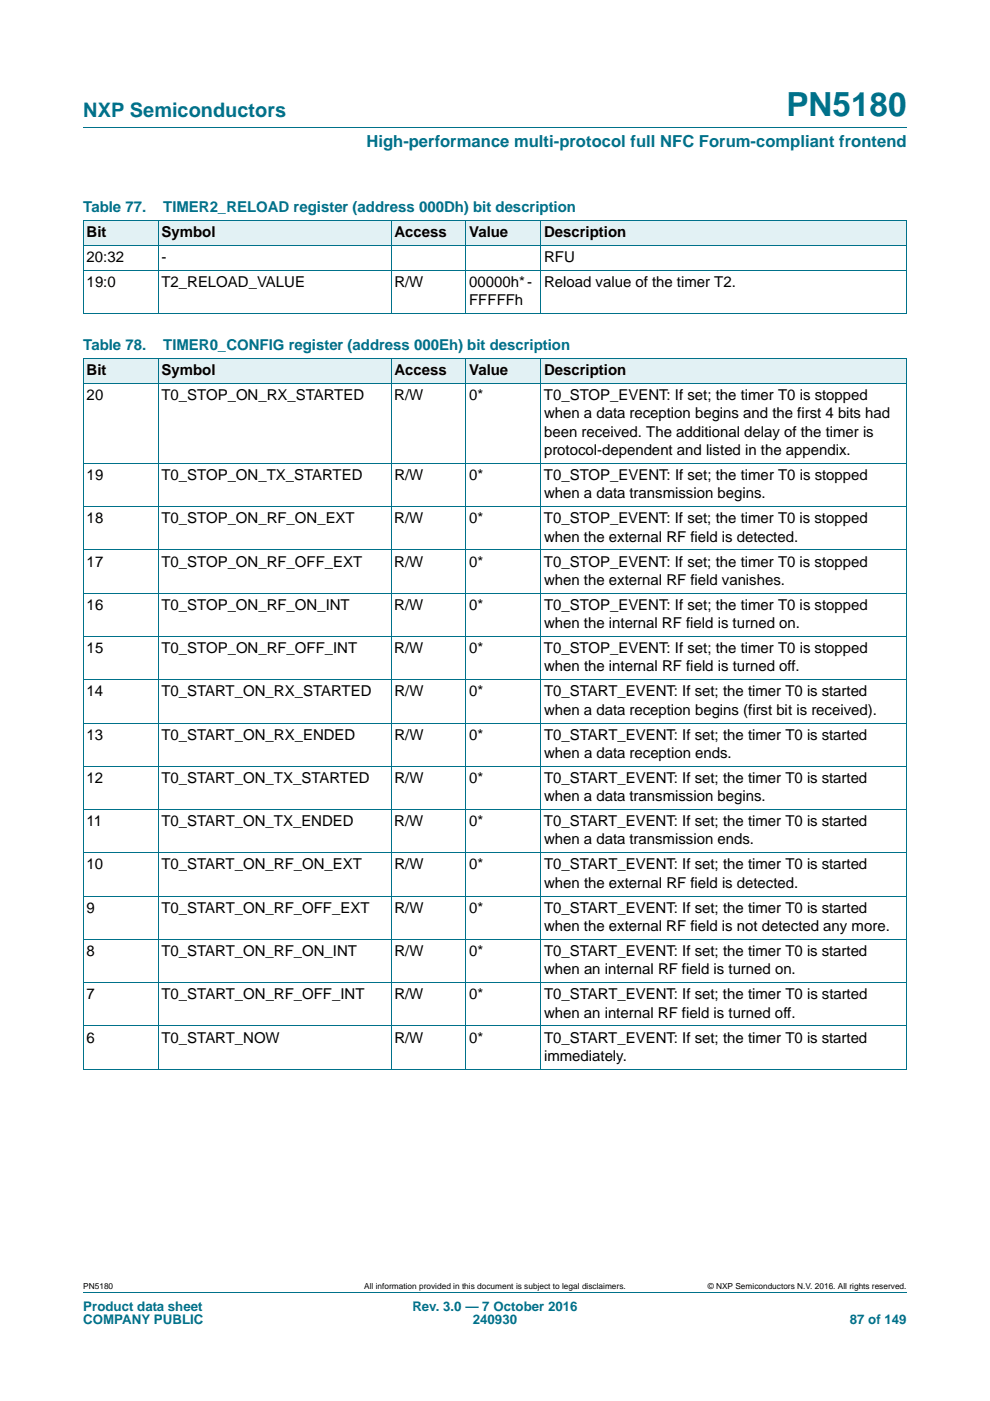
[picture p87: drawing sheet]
<svg xmlns="http://www.w3.org/2000/svg" width="210mm" height="297mm" viewBox="0 0 210 297" stroke-linecap="round" stroke-linejoin="round" font-family="sans-serif">
<defs><g id="words">
<text font-size="7" fill="#00718a" x="166.8" y="24.6">PN5180</text>
<text font-size="4.2" fill="#00718a" x="17.7" y="24.9">NXP Semiconductors</text>
<text font-size="3.5" fill="#00718a" x="77.7" y="31.1">High-performance multi-protocol full NFC Forum-compliant frontend</text>
<g font-size="3.2" fill="#00718a">
<text x="17.7" y="45">Table 77.</text>
<text x="34.6" y="45">TIMER2_RELOAD register (address 000Dh) bit description</text>
<text x="17.7" y="74.3">Table 78.</text>
<text x="34.6" y="74.3">TIMER0_CONFIG register (address 000Eh) bit description</text>
</g>
<g font-size="3.2">
<text x="18.4" y="50.3">Bit</text>
<text x="34.2" y="50.3">Symbol</text>
<text x="83.7" y="50.3">Access</text>
<text x="99.5" y="50.3">Value</text>
<text x="115.4" y="50.3">Description</text>
<text x="18.4" y="55.6">20:32</text>
<text x="34.2" y="55.6">-</text>
<text x="115.4" y="55.6">RFU</text>
<text x="18.4" y="60.9">19:0</text>
<text x="34.2" y="60.9">T2_RELOAD_VALUE</text>
<text x="83.7" y="60.9">R/W</text>
<text x="99.5" y="60.9">00000h* -</text>
<text x="99.5" y="64.7">FFFFFh</text>
<text x="115.4" y="60.9">Reload value of the timer T2.</text>
<text x="18.4" y="79.5">Bit</text>
<text x="34.2" y="79.5">Symbol</text>
<text x="83.7" y="79.5">Access</text>
<text x="99.5" y="79.5">Value</text>
<text x="115.4" y="79.5">Description</text>
<text x="18.4" y="84.8">20</text>
<text x="34.2" y="84.8">T0_STOP_ON_RX_STARTED</text>
<text x="83.6" y="84.8">R/W</text>
<text x="99.5" y="84.8">0*</text>
<text x="115.4" y="84.8">T0_STOP_EVENT: If set; the timer T0 is stopped</text>
<text x="115.4" y="88.7">when a data reception begins and the first 4 bits had</text>
<text x="115.4" y="92.6">been received. The additional delay of the timer is</text>
<text x="18.4" y="101.8">19</text>
<text x="34.2" y="101.8">T0_STOP_ON_TX_STARTED</text>
<text x="83.6" y="101.8">R/W</text>
<text x="99.5" y="101.8">0*</text>
<text x="115.4" y="101.8">T0_STOP_EVENT: If set; the timer T0 is stopped</text>
<text x="115.4" y="96.5">protocol-dependent and listed in the appendix.</text>
<text x="115.4" y="105.6">when a data transmission begins.</text>
<text x="18.4" y="110.9">18</text>
<text x="34.2" y="110.9">T0_STOP_ON_RF_ON_EXT</text>
<text x="83.6" y="110.9">R/W</text>
<text x="99.5" y="110.9">0*</text>
<text x="115.4" y="110.9">T0_STOP_EVENT: If set; the timer T0 is stopped</text>
<text x="115.4" y="114.8">when the external RF field is detected.</text>
<text x="18.4" y="120.1">17</text>
<text x="34.2" y="120.1">T0_STOP_ON_RF_OFF_EXT</text>
<text x="83.6" y="120.1">R/W</text>
<text x="99.5" y="120.1">0*</text>
<text x="115.4" y="120.1">T0_STOP_EVENT: If set; the timer T0 is stopped</text>
<text x="115.4" y="124">when the external RF field vanishes.</text>
<text x="18.4" y="129.3">16</text>
<text x="34.2" y="129.3">T0_STOP_ON_RF_ON_INT</text>
<text x="83.6" y="129.3">R/W</text>
<text x="99.5" y="129.3">0*</text>
<text x="115.4" y="129.3">T0_STOP_EVENT: If set; the timer T0 is stopped</text>
<text x="115.4" y="133.2">when the internal RF field is turned on.</text>
<text x="18.4" y="138.5">15</text>
<text x="34.2" y="138.5">T0_STOP_ON_RF_OFF_INT</text>
<text x="83.6" y="138.5">R/W</text>
<text x="99.5" y="138.5">0*</text>
<text x="115.4" y="138.5">T0_STOP_EVENT: If set; the timer T0 is stopped</text>
<text x="115.4" y="142.4">when the internal RF field is turned off.</text>
<text x="18.4" y="147.6">14</text>
<text x="34.2" y="147.6">T0_START_ON_RX_STARTED</text>
<text x="83.7" y="147.6">R/W</text>
<text x="99.5" y="147.6">0*</text>
<text x="115.4" y="147.6">T0_START_EVENT: If set; the timer T0 is started</text>
<text x="115.4" y="151.5">when a data reception begins (first bit is received).</text>
<text x="18.4" y="156.8">13</text>
<text x="34.2" y="156.8">T0_START_ON_RX_ENDED</text>
<text x="83.7" y="156.8">R/W</text>
<text x="99.5" y="156.8">0*</text>
<text x="115.4" y="160.7">when a data reception ends.</text>
<text x="115.4" y="156.8">T0_START_EVENT: If set; the timer T0 is started</text>
<text x="18.4" y="166">12</text>
<text x="34.2" y="166">T0_START_ON_TX_STARTED</text>
<text x="83.7" y="166">R/W</text>
<text x="99.5" y="166">0*</text>
<text x="115.4" y="166">T0_START_EVENT: If set; the timer T0 is started</text>
<text x="115.4" y="169.9">when a data transmission begins.</text>
<text x="18.4" y="175.2">11</text>
<text x="34.2" y="175.2">T0_START_ON_TX_ENDED</text>
<text x="83.6" y="175.2">R/W</text>
<text x="99.5" y="175.2">0*</text>
<text x="115.4" y="175.2">T0_START_EVENT: If set; the timer T0 is started</text>
<text x="115.4" y="179">when a data transmission ends.</text>
<text x="18.4" y="184.3">10</text>
<text x="34.2" y="184.3">T0_START_ON_RF_ON_EXT</text>
<text x="83.7" y="184.3">R/W</text>
<text x="99.5" y="184.3">0*</text>
<text x="115.4" y="184.3">T0_START_EVENT: If set; the timer T0 is started</text>
<text x="115.4" y="188.2">when the external RF field is detected.</text>
<text x="18.4" y="193.5">9</text>
<text x="34.2" y="193.5">T0_START_ON_RF_OFF_EXT</text>
<text x="83.7" y="193.5">R/W</text>
<text x="99.5" y="193.5">0*</text>
<text x="115.4" y="197.4">when the external RF field is not detected any more.</text>
<text x="115.4" y="193.5">T0_START_EVENT: If set; the timer T0 is started</text>
<text x="18.4" y="202.7">8</text>
<text x="34.2" y="202.7">T0_START_ON_RF_ON_INT</text>
<text x="83.7" y="202.7">R/W</text>
<text x="99.5" y="202.7">0*</text>
<text x="115.4" y="202.7">T0_START_EVENT: If set; the timer T0 is started</text>
<text x="115.4" y="206.6">when an internal RF field is turned on.</text>
<text x="18.4" y="211.9">7</text>
<text x="34.2" y="211.9">T0_START_ON_RF_OFF_INT</text>
<text x="83.6" y="211.9">R/W</text>
<text x="99.5" y="211.9">0*</text>
<text x="115.4" y="211.9">T0_START_EVENT: If set; the timer T0 is started</text>
<text x="115.4" y="215.8">when an internal RF field is turned off.</text>
<text x="18.4" y="221">6</text>
<text x="34.2" y="221">T0_START_NOW</text>
<text x="83.7" y="221">R/W</text>
<text x="99.5" y="221">0*</text>
<text x="115.4" y="221">T0_START_EVENT: If set; the timer T0 is started</text>
<text x="115.4" y="224.9">immediately.</text>
</g>
<g font-size="2.8" fill="#00718a">
<text x="17.7" y="277.9">Product data sheet</text>
<text x="17.7" y="280.8">COMPANY PUBLIC</text>
<text x="87.5" y="277.9">Rev. 3.0 — 7 October 2016</text>
<text x="100.3" y="280.8">240930</text>
<text x="180.2" y="280.8">87 of 149</text>
</g>
<g font-size="1.8">
<text x="17.7" y="273.3">PN5180</text>
<text x="77.3" y="273.3">All information provided in this document is subject to legal disclaimers.</text>
<text x="150.1" y="273.3">© NXP Semiconductors N.V. 2016. All rights reserved.</text>
</g>
</g></defs>
<path d="M17.7 27h174.6M17.7 273.9h174.6" fill="none" stroke="#00718a" stroke-width=".21"/>
<g fill="#e2f1f4">
<path d="M17.7 46.7h15.8v5.3h-15.8z"/>
<path d="M33.5 46.7h49.4v5.3h-49.4z"/>
<path d="M82.9 46.7h15.9v5.3h-15.9z"/>
<path d="M98.8 46.7h15.9v5.3h-15.9z"/>
<path d="M114.7 46.7h77.6v5.3h-77.6z"/>
</g>
<path d="M17.6 46.7l174.7 .1v19.7M17.6 52h174.7M17.6 57.3h174.7M17.7 46.8v19.7M33.6 46.7v19.8M82.9 46.7v19.8M98.8 46.7v19.8M114.7 46.7v19.8M17.6 66.5h174.7" fill="none" stroke="#00718a" stroke-width=".21"/>
<g fill="#e2f1f4">
<path d="M17.7 76h15.8v5.3h-15.8z"/>
<path d="M33.5 76h49.4v5.3h-49.4z"/>
<path d="M82.9 76h15.9v5.3h-15.9z"/>
<path d="M98.8 76h15.9v5.3h-15.9z"/>
<path d="M114.7 76h77.6v5.3h-77.6z"/>
</g>
<g fill="none" stroke="#00718a" stroke-width=".21">
<path d="M17.6 76l174.7 .1v150.5M17.7 76.1v150.5M33.6 76v150.7M82.9 76v150.7M98.8 76v150.7M114.7 76v150.7M17.6 81.3h174.7M17.6 98.2h174.7M17.6 107.4h174.7M17.6 116.6h174.7M17.6 125.8h174.7M17.6 134.9h174.7"/>
<path d="M17.6 144.1h174.7M17.6 153.3h174.7M17.6 162.5h174.7M17.6 171.6h174.7M17.6 180.8h174.7M17.6 190h174.7M17.6 199.1h174.7M17.6 208.3h174.7M17.6 217.5h174.7M17.6 226.7h174.7"/>
</g>
<use href="#words"/>
</svg>
